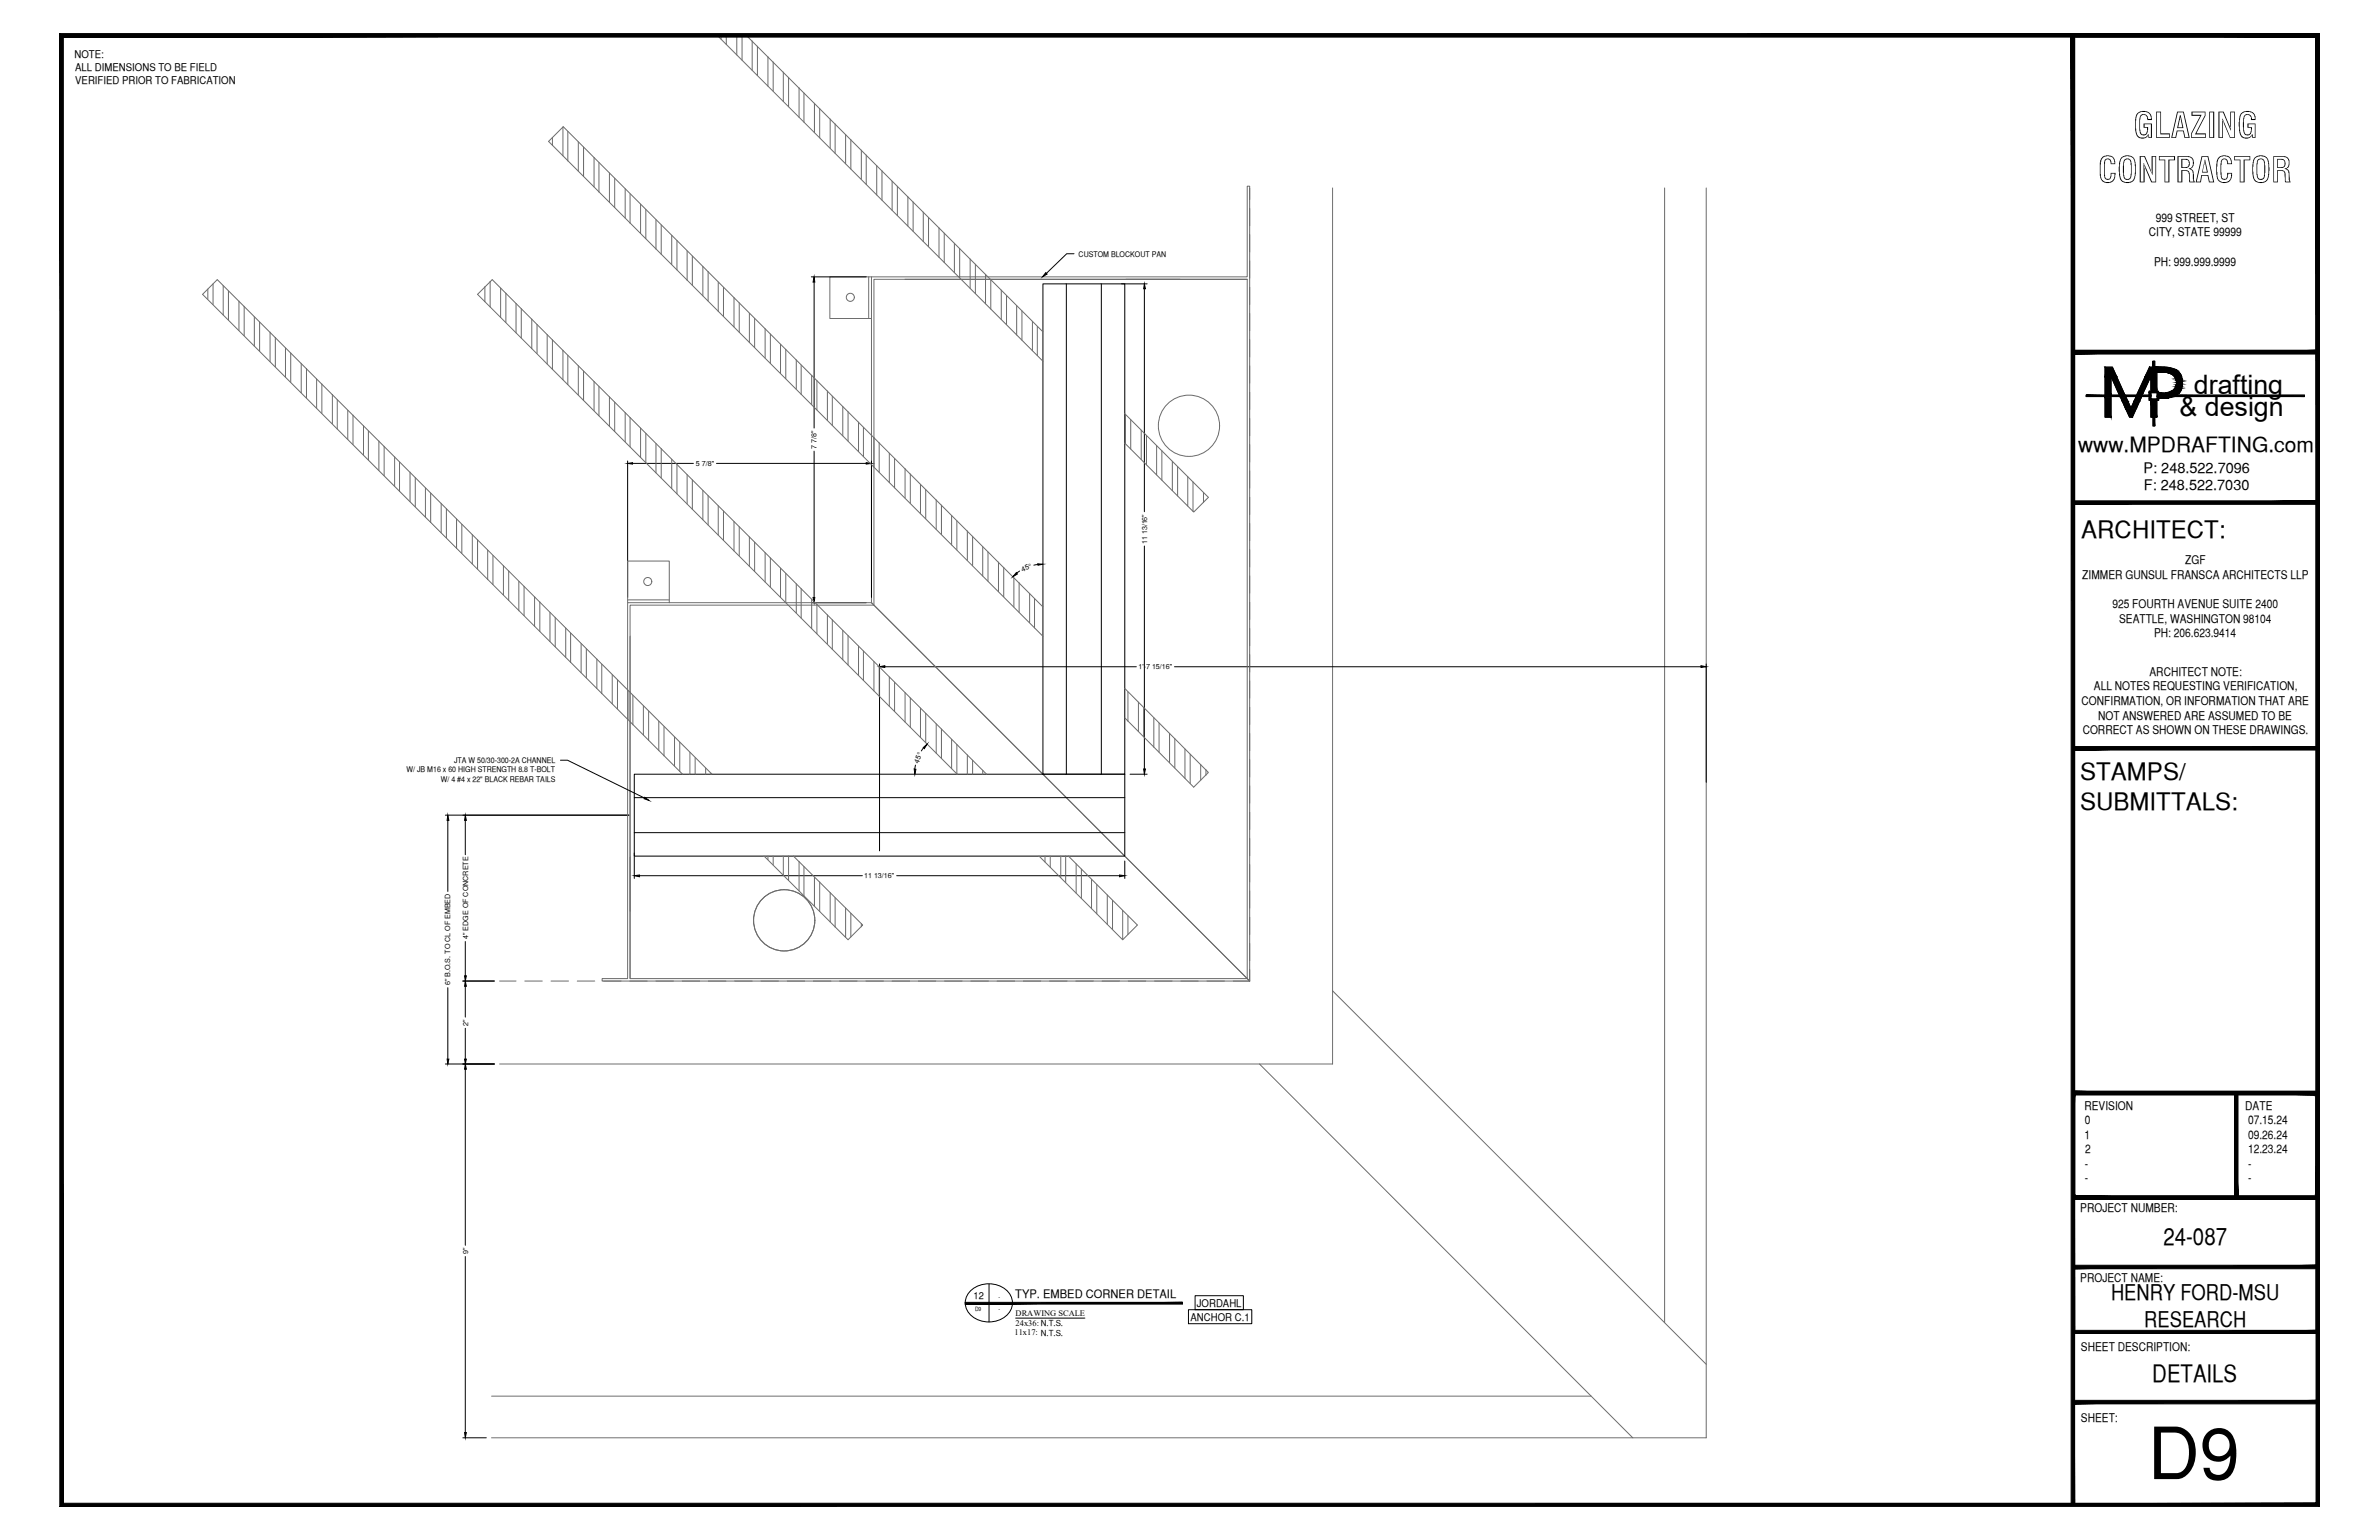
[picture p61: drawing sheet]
<svg xmlns="http://www.w3.org/2000/svg" width="432mm" height="279mm" viewBox="0 0 432 279" stroke-linecap="round" stroke-linejoin="round" font-family="sans-serif">
<defs><g id="words">
<text font-size="13.1" x="389.8" y="268.4">D9</text>
<g font-size="6.3">
<text x="387.2" y="25">GLAZING</text>
<text x="380.8" y="33.1">CONTRACTOR</text>
</g>
<g font-size="4.9">
<text x="398.2" y="71.5">drafting</text>
<text x="395.6" y="75.5">&amp; design</text>
</g>
<g font-size="4.4">
<text x="377.8" y="97.5">ARCHITECT:</text>
<text x="377.6" y="141.5">STAMPS/</text>
<text x="377.6" y="146.9">SUBMITTALS:</text>
<text x="392.7" y="225.8">24-087</text>
<text x="390.7" y="250.7">DETAILS</text>
</g>
<g font-size="3.9">
<text x="383.2" y="235.9">HENRY FORD-MSU</text>
<text x="389.2" y="240.7">RESEARCH</text>
</g>
<text font-size="3.8" x="377.2" y="82">www.MPDRAFTING.com</text>
<g font-size="2.6">
<text x="389.1" y="85.8">P: 248.522.7096</text>
<text x="389.1" y="89">F: 248.522.7030</text>
</g>
<g font-size="2.2">
<text x="391.3" y="40.2">999 STREET, ST</text>
<text x="390" y="42.9">CITY, STATE 99999</text>
<text x="391" y="48.2">PH: 999.999.9999</text>
<text x="378" y="105">ZIMMER GUNSUL FRANSCA ARCHITECTS LLP</text>
<text x="396.6" y="102.3">ZGF</text>
<text x="383.4" y="110.3">925 FOURTH AVENUE SUITE 2400</text>
<text x="384.6" y="113">SEATTLE, WASHINGTON 98104</text>
<text x="391" y="115.6">PH: 206.623.9414</text>
<text x="380" y="125.2">ALL NOTES REQUESTING VERIFICATION,</text>
<text x="390.1" y="122.6">ARCHITECT NOTE:</text>
<text x="377.8" y="127.9">CONFIRMATION, OR INFORMATION THAT ARE</text>
<text x="380.8" y="130.6">NOT ANSWERED ARE ASSUMED TO BE</text>
<text x="378" y="133.2">CORRECT AS SHOWN ON THESE DRAWINGS.</text>
<text x="378.3" y="201.3">REVISION</text>
<text x="378.4" y="204">0</text>
<text x="407.5" y="201.3">DATE</text>
<text x="408" y="204">07.15.24</text>
<text x="378.3" y="206.6">1</text>
<text x="378.5" y="209.2">2</text>
<text x="408" y="206.6">09.26.24</text>
<text x="408" y="209.2">12.23.24</text>
<text x="378.4" y="211.9">-</text>
<text x="378.4" y="214.5">-</text>
<text x="408" y="211.9">-</text>
<text x="408" y="214.5">-</text>
<text x="377.6" y="219.9">PROJECT NUMBER:</text>
<text x="377.6" y="232.5">PROJECT NAME:</text>
<text x="377.7" y="245.2">SHEET DESCRIPTION:</text>
<text x="377.7" y="257.9">SHEET:</text>
</g>
<text font-size="2.1" x="184.3" y="235.5">TYP. EMBED CORNER DETAIL</text>
<g font-size="1.9">
<text x="13.5" y="10.5">NOTE:</text>
<text x="13.7" y="12.9">ALL DIMENSIONS TO BE FIELD</text>
<text x="13.7" y="15.3">VERIFIED PRIOR TO FABRICATION</text>
<text x="216.1" y="239.6">ANCHOR C.1</text>
<text x="217.2" y="237">JORDAHL</text>
</g>
<text font-size="1.8" x="176.7" y="235.6">12</text>
<g font-size="1.5">
<text x="184.3" y="238.8">DRAWING SCALE</text>
<text x="184.1" y="242.3">11x17: N.T.S.</text>
<text x="184.3" y="240.5">24x36: N.T.S.</text>
</g>
<g font-size="1.4">
<text x="195.8" y="46.6">CUSTOM BLOCKOUT PAN</text>
<text x="73.8" y="140.1">W/ JB M16 x 60 HIGH STRENGTH 8.8 T-BOLT</text>
<text x="80" y="141.9">W/ 4 #4 x 22&quot; BLACK REBAR TAILS</text>
<text x="82.4" y="138.4">JTA W 50/30-300-2A CHANNEL</text>
</g>
<g font-size="1.3">
<text x="148.2" y="81.4" transform="rotate(-90 148.2 81.4)">7 7/8&quot;</text>
<text x="126.3" y="84.5">5 7/8&quot;</text>
<text x="208.2" y="98.7" transform="rotate(-90 208.2 98.7)">11 13/16&quot;</text>
<text x="185.6" y="103.8" transform="rotate(-22 185.6 103.8)">45°</text>
<text x="206.6" y="121.4">1'-7 15/16&quot;</text>
<text x="166.7" y="138.6" transform="rotate(-67 166.7 138.6)">45°</text>
<text x="156.8" y="159.3">11 13/16&quot;</text>
<text x="85" y="170.4" transform="rotate(-90 85 170.4)">4&quot; EDGE OF CONCRETE</text>
<text x="81.7" y="178.8" transform="rotate(-90 81.7 178.8)">6&quot; B.O.S. TO CL OF EMBED</text>
<text x="85" y="186.1" transform="rotate(-90 85 186.1)">2&quot;</text>
<text x="85" y="227.5" transform="rotate(-90 85 227.5)">9&quot;</text>
</g>
<g font-size="1.1">
<text x="177" y="237.9">D9</text>
<text x="181.2" y="235.6">-</text>
<text x="181.2" y="237.9">-</text>
</g>
</g></defs>
<!-- layer: SURROUNDING CONDITIONS -->
<g fill="none" stroke="#6c6c6c" stroke-width=".18">
<path d="M130.2 6.5l59.1 59M130.9 6.5v.6M131.8 6.5v1.6M133.7 6.5v3.5M134.7 6.5v4.4M135.5 6.5l53.8 53.7M136.5 7.4v5.4M137.5 8.4v5.3M139.4 10.3v5.3M140.3 11.2v5.3M142.2 13.1v5.3M143.1 14v5.4"/>
<path d="M145 15.9v5.4M145.9 16.9v5.3M147.8 18.7v5.4M148.8 19.7v5.3M100.3 25v1.4M102.2 23.1v5.2M103.1 23.9v5.3M105 25.8v5.3M105.9 26.7v5.3M107.8 28.6v5.3M108.7 29.5v5.4M110.6 31.4v5.3"/>
<path d="M111.6 32.3v5.4M113.5 34.2v5.4M114.4 35.2v5.3M116.3 37v5.4M117.2 38v5.3M119.1 39.9v5.3M150.7 21.6v5.3M151.6 22.5v5.3M153.5 24.4v5.3M154.4 25.3v5.4M156.3 27.2v5.3M157.2 28.1v5.4"/>
<path d="M159.1 30v5.4M160.1 31v5.3M161.9 32.9v5.3M162.9 33.8v5.3M164.8 35.7v5.3M165.7 36.6v5.4M167.6 38.5v5.3M168.5 39.4v5.4M226.8 34.1v2.1M226.8 37.8v3.2M241.9 34.1v158.9h-151.2M302.1 34.1v205.9"/>
<path d="M309.7 34.1v226.8h-220.5M37.7 52.5v1.8M38.7 51.5v3.7M40.5 51.8v5.3M41.5 52.8v5.2M43.4 54.6v5.3M44.3 55.6v5.3M46.2 57.5v5.3M47.1 58.4v5.3M88 52v2.7M89 51.1v4.6M90.9 52.3v5.3"/>
<path d="M91.8 53.2v5.3M93.7 55.1v5.3M94.6 56v5.3M96.5 57.9v5.3M97.5 58.9v5.2M120 40.8v5.4M121.9 42.7v5.3M122.9 43.6v5.4M124.7 45.5v5.4M125.7 46.5v5.3M127.6 48.3v5.4M128.5 49.3v5.3"/>
<path d="M130.4 51.2v5.3M131.3 52.1v5.3M133.2 54v5.3M134.2 54.9v5.4M136 56.8v5.4M137 57.8v5.3M138.9 59.6v5.4M157.7 50.2v7.6M158.2 57.8h-7.6v-7.6h75.8v-16.4h.4v144.2M158.2 50.2v59.1M164.3 50.7h62.1v126.8h-112v-62.1M170.4 41.3v5.4"/>
<path d="M171.4 42.3v5.3M173.2 44.1v5.4M174.2 45.1v5.3M176.1 47v5.3M177 47.9v5.4M178.9 49.8v5.3M179.8 50.7v5.4M181.7 52.6v5.4M182.7 53.6v5.3M184.5 55.4v5.4M185.5 56.4v5.3M187.4 58.3v5.3"/>
<path d="M188.3 59.2v5.3M204.3 50.7h9.9M226.4 50.7h-67.8v59.1h-44.2v67.7M226.8 42.5v3.2M226.8 47.3v3.2M226.8 52.1v3.1M226.8 56.8v3.2M49 60.3v5.3M50 61.2v5.3M51.8 63.1v5.4M52.8 64v5.3M54.7 65.9v5.3"/>
<path d="M55.6 66.9v5.3M57.5 68.8v5.2M58.4 69.7v5.3M60.3 71.6v5.3M61.2 72.5v5.4M63.1 74.4v5.3M64.1 75.3v5.3M66 77.2v5.3M66.9 78.2v5.3M99.3 60.7v5.3M100.3 61.7v5.3M102.2 63.6v5.3"/>
<path d="M103.1 64.5v5.3M105 66.4v5.3M105.9 67.3v5.3M107.8 69.2v5.3M108.7 70.1v5.3M110.6 72v5.3M111.6 73v5.3M113.5 74.9v5.2M114.4 75.8v5.3M116.3 77.7v5.3M117.2 78.6v5.3M139.8 60.6v5.3"/>
<path d="M141.7 62.5v5.3M142.6 63.4v5.3M144.5 65.3v5.3M145.4 66.2v5.4M147.3 68.1v5.3M148.3 69v5.4M150.2 70.9v5.4M151.1 71.9v5.3M153 73.7v5.4M153.9 74.7v5.3M155.8 76.6v5.3M156.7 77.5v5.4"/>
<path d="M158.6 79.4v5.3M204.2 75.1l15.1 15.1-2.6 2.7-12.5-12.5M204.3 75.2v5.3M205.2 76.1v5.4M207.1 78v5.4M208.1 79v5.3M226.8 61.6v3.2M226.8 66.4v3.1M226.8 71.1v3.2M226.8 75.9v3.2M68.8 80v5.3M69.7 81v5.3"/>
<path d="M71.6 82.9v5.3M72.5 83.8v5.4M74.4 85.7v5.3M75.4 86.6v5.3M77.2 88.5v5.4M78.2 89.5v5.3M80.1 91.3v5.3M81 92.3v5.3M82.9 94.2v5.3M83.8 95.1v5.3M85.7 97v5.3M86.7 97.9v5.4"/>
<path d="M88.5 99.8v5.4M119.1 80.5v5.3M120 81.4v5.3M121.9 83.3v5.3M122.9 84.3v5.3M124.7 86.1v5.3M125.7 87.1v5.3M127.6 89v5.3M128.5 89.9v5.3M130.4 91.8v5.3M131.3 92.7v5.3M133.2 94.6v5.3"/>
<path d="M134.2 95.6v5.2M136 97.4v5.3M137 98.4v5.3M159.6 80.3v5.4M161.4 82.2v5.4M162.4 83.2v5.3M164.3 85v5.4M165.2 86v5.3M167.1 87.9v5.3M168 88.8v5.3M169.9 90.7v5.3M170.9 91.6v5.4"/>
<path d="M172.7 93.5v5.4M173.7 94.5v5.3M175.6 96.3v5.4M176.5 97.3v5.3M178.4 99.2v5.3M209.9 80.8v5.4M210.9 81.8v5.3M212.8 83.7v5.3M213.7 84.6v5.4M215.6 86.5v5.3M216.5 87.4v5.4M218.4 89.3v1.9"/>
<path d="M226.8 80.6v3.2M226.8 85.4v3.2M226.8 90.2v3.1M226.8 94.9v3.2M226.8 99.7v3.2M89.5 100.8v5.2M91.4 102.6v5.3M92.3 103.6v5.3M94.2 105.5v5.3M95.1 106.4v5.3M97 108.3v5.3M98 109.2v5.4"/>
<path d="M99.8 111.1v5.3M100.8 112v5.3M102.7 113.9v5.4M103.6 114.9v5.3M105.5 116.8v5.2M106.4 117.7v5.3M108.3 119.6v5.3M113.9 109.3h44.3M113.9 108.8h7.6M121.5 109.3v-7.5h-7.6v75.7h-4.6v.5h117.5M138.9 100.3v5.3M139.8 101.2v5.3"/>
<path d="M141.7 103.1v5.3M142.6 104v5.3M144.5 105.9v5.3M145.4 106.8v5.3M147.3 108.7v5.3M148.3 109.7v5.3M150.2 111.6v5.2M151.1 112.5v5.3M153 114.4v5.3M153.9 115.3v5.3M155.8 117.2v5.3M156.7 118.1v5.3"/>
<path d="M158.2 109.3l68.6 68.7M179.3 100.1v5.3M181.2 102v5.3M182.2 102.9v5.4M184 104.8v5.3M185 105.7v5.4M186.9 107.6v5.4M187.8 108.6v5.3M189.3 110.1l-87.1-87.1-2.6 2.7 89.7 89.7M226.8 104.5v3.1M226.8 109.2v3.2M226.8 114v3.2"/>
<path d="M226.8 118.7v3.2M109.2 120.5v5.4M111.1 122.4v5.3M112.1 123.3v5.4M114 125.2v5.4M114.9 126.2v5.3M116.8 128v5.3M117.7 129v5.3M119.6 130.9v5.3M120.5 131.8v5.4M122.4 133.7v5.3M123.4 134.6v5.4"/>
<path d="M125.2 136.5v4M126.2 137.5v3M128.1 139.3v1.2M158.6 120v5.3M159.6 121v5.3M161.4 122.8v5.3M162.4 123.8v5.3M164.3 125.7v5.3M165.2 126.6v5.4M167.1 128.5v5.3M168 129.4v5.3M169.9 131.3v5.4"/>
<path d="M170.9 132.3v5.3M172.7 134.1v5.3M173.7 135.1v5.3M175.6 137v3.5M176.5 137.9v2.6M178.4 139.8v.7M204.2 124.9l15.1 15.2-2.6 2.7-12.5-12.6M204.7 125.5v5.4M206.6 127.4v5.3M207.6 128.3v5.4M209.4 130.2v5.4M210.4 131.2v5.3"/>
<path d="M212.3 133v5.4M213.2 134v5.3M215.1 135.9v5.3M216 136.8v5.3M217.9 138.7v2.8M218.9 139.6v1.1M226.8 123.5v3.2M226.8 128.3v3.1M226.8 133v3.2M226.8 137.8v3.2M114.4 155.5v9.8M123.9 140.5l-87.1-87.1 2.6-2.7 89.8 89.8"/>
<path d="M129 140.3v.2M138.7 155.3l15.2 15.2 2.7-2.7-12.6-12.5M139.4 155.3v.7M140.3 155.3v1.6M142.2 155.3v3.4M143.1 155.3v4.4M145 156.3v5.3M145.9 157.2v5.4M147.8 159.1v5.3M173.7 140.5l-87-87.1 2.6-2.7 89.8 89.8M188.6 155.3l15.2 15.2 2.6-2.7-12.5-12.5M189.7 155.3v1.1"/>
<path d="M190.6 155.3v2.1M192.5 155.3v3.9M193.4 155.3v4.8M195.3 156.7v5.4M196.3 157.7v5.3M198.1 159.6v5.2M226.8 142.6v3.1M226.8 147.3v3.2M226.8 152.1v3.2M226.8 156.8v3.2M90.7 178h3M95.2 178h3.2"/>
<path d="M100 178h3.2M104.8 178h3.1M109.5 178h3.2M114.3 178h3.2M119.1 178h3.1M123.8 178h3.2M128.6 178h3.2M133.3 178h3.2M138.1 178h3.2M142.9 178h3.1M147.6 178h3.2M148.8 160v5.4"/>
<path d="M150.7 161.9v5.4M151.6 162.9v5.3M152.4 178h3.2M153.5 164.7v5.4M154.4 165.7v4.3M156.3 167.6v.5M157.2 178h3.1M161.9 178h3.2M166.7 178h3.2M171.4 178h3.2M176.2 178h3.2M181 178h3.1"/>
<path d="M185.7 178h3.2M190.5 178h3.2M195.3 178h3.1M199.1 160.5v5.3M200 178h3.2M201 162.4v5.3M201.9 163.3v5.4M203.8 165.2v5.3M204.7 166.1v3.4M204.8 178h3.2M209.5 178h3.2M214.3 178h3.2"/>
<path d="M219.1 178h3.1M223.8 178h3M226.8 161.6v3.2M226.8 166.4v3.1M226.8 171.1v3.2M226.8 175.9v2.1M241.9 179.8l67.8 67.7M228.6 193l67.8 67.9M89.2 253.3h199.6"/>
<circle cx="154.3" cy="53.9" r=".73"/>
<circle cx="215.8" cy="77.2" r="5.6"/>
<circle cx="117.6" cy="105.5" r=".73"/>
<circle cx="142.3" cy="167" r="5.6"/>
</g>
<!-- layer: DIM -->
<g fill="none" stroke="#000" stroke-width=".18">
<path d="M147.3 50.2h9.9M147.8 51.2v26.5M203.6 51.5h4.6M207.7 52.4v40.4M113.9 83.6v24.8M114.8 84.1h11.1M130 84.1h27.2M147.8 81.9v26.5M158.2 83.6v24.8M207.7 99.1v40.4M147.3 109.3h9.9M185.1 103.6l-.6 .4"/>
<path d="M188.3 102.4l-.7 .1M159.6 120.5v33.9M160.6 121h45.6M166.2 138.8l-.2 .7M167.6 135.7l-.4 .5M213.2 121h95.5M309.7 120.5v21.4M80.8 147.9h33.4M81.3 148.8v12.9M84.5 148.8v6.3M115.1 154.7v4.7M116.1 158.9h40.4"/>
<path d="M162.8 158.9h40.4M204.2 156.2v3.2M205.1 140.5h3.1M81.3 179.2v13M84 178h5.7M84.5 170.8v6.2M84.5 178.9v5.6M80.8 193h8.9M84.5 186.6v5.6M84.5 194v31.9M84.5 228v31.9M84 260.9h4.3"/>
</g>
<g fill="#000" stroke="#000" stroke-width=".18">
<path d="M147.8 50.2l.1 1h-.3zM207.7 51.5l.2 .9h-.3zM113.9 84.1l.9-.2v.3zM157.2 83.9l1 .2-1 .1zM147.6 108.4h.3l-.1 .9zM184.5 103.9l.2 .2-.9 .5zM188.3 102.3l1 .1-.9 .2zM159.6 121l1-.2v.3zM165.9 139.5l.3 .1-.1 .9zM167.6 135.6l.7-.6-.5 .8zM207.6 139.5h.3l-.2 1zM308.7 120.8l1 .2-1 .1z"/>
<path d="M81.3 147.9l.2 .9h-.3zM84.5 147.9l.1 .9h-.3zM115.1 158.9l1-.2v.4zM203.2 158.7l1 .2-1 .2zM84.3 177h.3l-.1 1zM84.5 178l.1 .9h-.3zM81.2 192.2h.3l-.2 .8zM84.5 193l.1 1h-.3zM84.3 192.2h.3l-.1 .8zM84.3 259.9h.3l-.1 1z"/>
</g>
<!-- layer: SYMBOLS -->
<path d="M175.2 236.3v.3l39.4-.3zM175.2 236.6l39.4-.3v.3z" fill="#000" stroke="#000" stroke-width=".18"/>
<path d="M175.9 234.4a4.8 4.8 0 0 1 7.5 .6 3.3 3.3 0 0 1-2.2 4.6 4.5 4.5 0 0 1-5.9-2.5 2.93 2.93 0 0 1 .6-2.7zM179.5 233v6.8" fill="none" stroke="#000" stroke-width=".18"/>
<!-- layer: MEDIUM_2 -->
<path d="M184.3 239.1h12.6" fill="none" stroke="#000" stroke-width=".18"/>
<!-- layer: NOTES -->
<path d="M194.9 46h-1.3l-3.7 3.6M101.7 137.9h1.3l14 6.9M215.7 237.6h11.5v2.6h-11.5zM216.9 235.1h8.8v2.5h-8.8z" fill="none" stroke="#000" stroke-width=".18"/>
<g fill="#fff" stroke="#fff" stroke-width=".18">
<path d="M195.3 45v2.1l16.9-2.1zM195.3 47.1l16.9-2.1v2.1z"/>
<path d="M73.3 136.8v5.6l28-5.6zM73.3 142.4l28-5.6v5.6z"/>
</g>
<path d="M189.8 49.5l.3 .2-.9 .5zM117 144.7l.8 .5-.9-.3z" fill="#000" stroke="#000" stroke-width=".18"/>
<!-- layer: Schiene -->
<path d="M189.3 51.5h14.9v89h-14.9zM193.5 51.5v89M199.9 51.5v89M115.1 140.5h89.1v14.8h-89.1zM115.1 151.1h89.1M115.1 144.7h89.1" fill="none" stroke="#000" stroke-width=".18"/>
<!-- layer: TITLE BLOCK -->
<g fill="#000" stroke="#000" stroke-width=".18">
<path d="M393.1 71.3h2.4zM394.3 68h1.6z"/>
<path d="M376.3 6.5v.2h44.1zM376.3 6.5h44.3l-.2 .2z"/>
<path d="M375.9 6.4l.7 266.6v-266.6zM375.9 6.4l.7 266.6h-.7z"/>
<path d="M420.6 6.5l-.2 .2 .2 234.9zM420.4 6.7l.2 234.9h-.2z"/>
<path d="M421 6.1l-.6 .6 .6 266.7zM420.4 6.7l.6 266.7-.6-.7zM10.9 273.4h410.1l-.6-.7zM10.9 273.4l.6-.7h408.9zM10.9 6.1v267.3l.6-.7zM10.9 6.1l.6 .6v266zM10.9 6.1l.6 .6 409.5-.6zM11.5 6.7l409.5-.6-.6 .6z"/>
<path d="M382.1 68.3h1.1zM382.1 68.3h1.1z"/>
<path d="M382.1 68.3l1.1 3.3v-3.3zM382.1 68.3l1.1 3.3h-1.1z"/>
<path d="M382.1 72.1l1.1 3.6v-3.6zM382.1 72.1l1.1 3.6h-1.1z"/>
<path d="M382.1 66.6l2.1 1.7-.8-1.7zM382.1 66.6l2.1 1.7h-2.1z"/>
<path d="M383.2 68.3h1zM383.2 68.3h1z"/>
<path d="M383.2 68.3l2.4 3.3-1.4-3.3zM383.2 68.3l2.4 3.3h-1z"/>
<path d="M384.9 72.1l1.3 .7-.3-.7zM384.9 72.1l1.3 .7h-1z"/>
<path d="M385.2 72.8l1.6 1.2-.6-1.2zM385.2 72.8l1.6 1.2h-1z"/>
<path d="M385.8 74l1.2 1.7 .8-1.7zM385.8 74l1.2 1.7h-.5z"/>
<path d="M387.3 72.8l.5 1.2 .6-1.2zM387.3 72.8l.5 1.2h-1z"/>
<path d="M387.7 72.1l.7 .7 .3-.7zM387.7 72.1l.7 .7h-1.1z"/>
<path d="M389.4 68.3l-.5 3.3 1.5-3.3zM389.4 68.3l-.5 3.3h-1z"/>
<path d="M390.1 71.2l.3 .5v-.5zM390.1 71.2l.3 .5h-.3z"/>
<path d="M378.7 71.7l11.7 .2v-.2zM378.7 71.7l11.7 .2h-11.7z"/>
<path d="M390.1 71.9l.3 .5v-.5zM390.1 71.9l.3 .5h-.3z"/>
<path d="M390.1 66.6l.6 1.7v-1.7zM390.1 66.6l.6 1.7h-1.3z"/>
<path d="M390.4 68.3l.3 2.6v-2.6zM390.4 68.3l.3 2.6h-.3z"/>
<path d="M390.4 72.8l.3 2.9v-2.9zM390.4 72.8l.3 2.9h-.3z"/>
<path d="M390.8 65.5l.3 5.5v-5.5zM390.8 65.5l.3 5.5h-.3z"/>
<path d="M390.8 72.6l.3 4.7v-4.7zM390.8 72.6l.3 4.7h-.3z"/>
<path d="M391.2 67.6l.3 3.3v-3.3zM391.2 67.6l.3 3.3h-.3z"/>
<path d="M391.2 72.8l.3 2.9v-2.9zM391.2 72.8l.3 2.9h-.3z"/>
<path d="M390.1 71l1.7 .2v-.2zM390.1 71l1.7 .2h-1.7z"/>
<path d="M391.5 71.2l.3 .5v-.5zM391.5 71.2l.3 .5h-.3z"/>
<path d="M391.5 71.9l.3 .5v-.5zM391.5 71.9l.3 .5h-.3z"/>
<path d="M390.1 72.4l1.7 .2v-.2zM390.1 72.4l1.7 .2h-1.7z"/>
<path d="M391.2 66.6l2.4 .1zM391.2 66.6l2.4 .1z"/>
<path d="M391.2 66.7l3.1 .2-.7-.2zM391.2 66.7l3.1 .2h-3.1z"/>
<path d="M391.9 72.2h1.7zM391.9 72.2l1.2 .1z"/>
<path d="M391.9 72.1l1.7 .1 .6-.1zM391.9 72.1l1.7 .1h-1.7z"/>
<path d="M391.2 66.9l3.8 .2-.7-.2zM391.2 66.9l3.8 .2h-3.8z"/>
<path d="M391.2 67.1l4.2 .3-.4-.3zM391.2 67.1l4.2 .3h-4.2z"/>
<path d="M391.2 67.4l4.3 .2-.1-.2zM391.2 67.4l4.3 .2h-4.3z"/>
<path d="M392.9 67.6h2.6zM392.9 67.6h2.6z"/>
<path d="M393.3 67.6l2.3 .1-.1-.1zM393.3 67.6l2.3 .1h-2zM393.6 67.7h2zM393.6 67.7h2z"/>
<path d="M393.4 71.2l2.1 .1zM393.1 71.3h2.4zM393.1 71.3h2.4z"/>
<path d="M391.9 71.3l3.3 .3 .3-.3zM391.9 71.3l3.3 .3h-3.3z"/>
<path d="M393.6 67.7l2.1 .1-.1-.1zM393.6 67.7l2.1 .1h-1.7z"/>
<path d="M393.8 71.2h1.8zM393.4 71.2h2.1z"/>
<path d="M394 67.8l1.9 .2-.2-.2zM394 67.8l1.9 .2h-1.6zM394.3 68h1.6z"/>
<path d="M394.1 71.1l1.5 .1 .1-.1zM393.8 71.2l.3-.1 1.5 .1z"/>
<path d="M394.2 70.9l1.5 .2 .1-.2zM394.2 70.9l1.5 .2h-1.6z"/>
<path d="M394.4 68l1.5 .2v-.2zM394.4 68l1.5 .2h-1.3z"/>
<path d="M394.4 70.9h1.5zM394.2 70.9h1.6z"/>
<path d="M394.6 68.2l1.4 .1-.1-.1zM394.6 68.2l1.4 .1h-1.3z"/>
<path d="M394.6 70.7l1.3 .2v-.2zM394.6 70.7l1.3 .2h-1.5z"/>
<path d="M394.7 68.3l1.3 .2v-.2zM394.7 68.3l1.3 .2h-1.2z"/>
<path d="M394.8 68.5l1.2 .2v-.2zM394.8 68.5l1.2 .2h-1.1zM394.9 68.7h1.1zM394.9 68.7h1.1z"/>
<path d="M394.8 70.4l1.2 .1v-.1zM394.8 70.4l1.2 .1h-1.3z"/>
<path d="M394.7 70.5l1.2 .2 .1-.2zM394.7 70.5l1.2 .2h-1.3z"/>
<path d="M394.9 68.7l1.2 .3-.1-.3zM394.9 68.7l1.2 .3h-1.1z"/>
<path d="M394.9 70.2l1.1 .2v-.2zM394.9 70.2l1.1 .2h-1.2z"/>
<path d="M395 69l1.1 .2v-.2zM395 69l1.1 .2h-1.1z"/>
<path d="M395 69.2l1.1 .2v-.2zM395 69.2l1.1 .2h-1.1z"/>
<path d="M395 69.4l1.1 .3v-.3zM395 69.4l1.1 .3h-1.1z"/>
<path d="M395 69.7l1.1 .1v-.1zM395 69.7l1.1 .1h-1.1z"/>
<path d="M395 69.8l1 .4 .1-.4zM395 69.8l1 .4h-1.1zM394.9 70.2h1.1zM394.9 70.2h1.1z"/>
<path d="M391.5 71.7l26.8 .2v-.2zM391.5 71.7l26.8 .2h-26.8z"/>
<path d="M376.3 64.2h44.3v-.6zM376.3 63.6h44.3l-44.3 .6z"/>
<path d="M376.3 64.2h44.3v-.6zM376.3 63.6h44.3l-44.3 .6z"/>
<path d="M376.3 91.5h44.3v-.6zM376.3 90.9h44.3l-44.3 .6z"/>
<path d="M376.3 136.1h44.3v-.7zM376.3 135.4h44.3l-44.3 .7z"/>
<path d="M405.6 198.3l.6 19v-19zM405.6 198.3l.6 19h-.6z"/>
<path d="M420.4 198.6v18.4l.2-18.6zM420.6 198.4v18.8l-.2-.2z"/>
<path d="M420.4 198.6v18.4l.2-18.6zM420.6 198.4v18.8l-.2-.2z"/>
<path d="M420.6 198l-.2 .6 .2-.2zM376.3 198h44.3l-.2 .6zM376.3 198l.3 .6h43.8zM376.3 198l.3 .6-.3-.2z"/>
<path d="M420.6 198l-.2 .6 .2-.2zM376.3 198h44.3l-.2 .6zM376.3 198l.3 .6h43.8zM376.3 198l.3 .6-.3-.2z"/>
<path d="M376.6 217l-.3 .2v.4zM376.6 217l44 .6h-44.3zM376.6 217l44 .6-.2-.6zM420.4 217l.2 .2v.4z"/>
<path d="M376.6 217l-.3 .2v.4zM376.6 217l44 .6h-44.3zM376.6 217l44 .6-.2-.6zM420.4 217l.2 .2v.4z"/>
<path d="M376.6 198.6l-.3 18.6 .3-.2zM376.3 198.4l.3 .2-.3 18.6z"/>
<path d="M376.6 198.6l-.3 18.6 .3-.2zM376.3 198.4l.3 .2-.3 18.6z"/>
<path d="M376.3 217.4h44.3v-.3zM376.3 217.1h44.3l-44.3 .3z"/>
<path d="M376.3 230.2h44.3v-.6zM376.3 229.6h44.3l-44.3 .6z"/>
<path d="M376.2 254.1v.6l44.5-.6zM376.2 254.7l44.5-.6v.6z"/>
<path d="M376.2 241.4v.5l44.5-.5zM376.2 241.9l44.5-.5v.5z"/>
<path d="M376.3 6.5v235.1h.3zM376.3 6.5h.3v235.1z"/>
</g>
<g fill="none" stroke="#000" stroke-width=".18">
<path d="M378.7 71.7h11.4v-.7h.7v-5.5h.3v5.5h.7v.7h26.5v.2h-26.5v.7h-.7v4.7h-.3v-4.7h-.7v-.7h-11.4zM382.1 72.1h1.1v3.6h-1.1zM382.1 66.6h1.3l2.2 5h-1l-1.4-3.3v3.3h-1.1zM384.9 72.1h1l.9 1.9 .9-1.9h1l-1.7 3.6h-.5zM390.1 66.6h.6v4.3h-.3v-2.6l-1.5 3.3h-1zM390.4 71.2h1.1v1.2h-1.1zM390.4 72.8h.3v2.9h-.3zM391.2 72.8h.3v2.9h-.3zM392.8 67.6l.8 .1 .7 .3M393.1 71.3h-1.2v.3h3.3M394.2 72.1h-2.3v.2h1.2M394.2 72l-1.1 .2"/>
<path d="M394.3 70.8l-.6 .3-.7 .1M394.3 68l.4 .4 .2 .5M394.9 69.9l-.2 .5-.4 .4M395 68.9v.5M395 67.1l.6 .5 .4 1.1M395 69.4v.5M395 67.1l-1.2-.4-2.6-.1v4.3h.3v-3.3h1.4M396 70.1a2.33 2.33 0 0 1-.8 1.5M396.1 68.7v.7M396.1 69.4v.7"/>
</g>
<use href="#words"/>
</svg>
